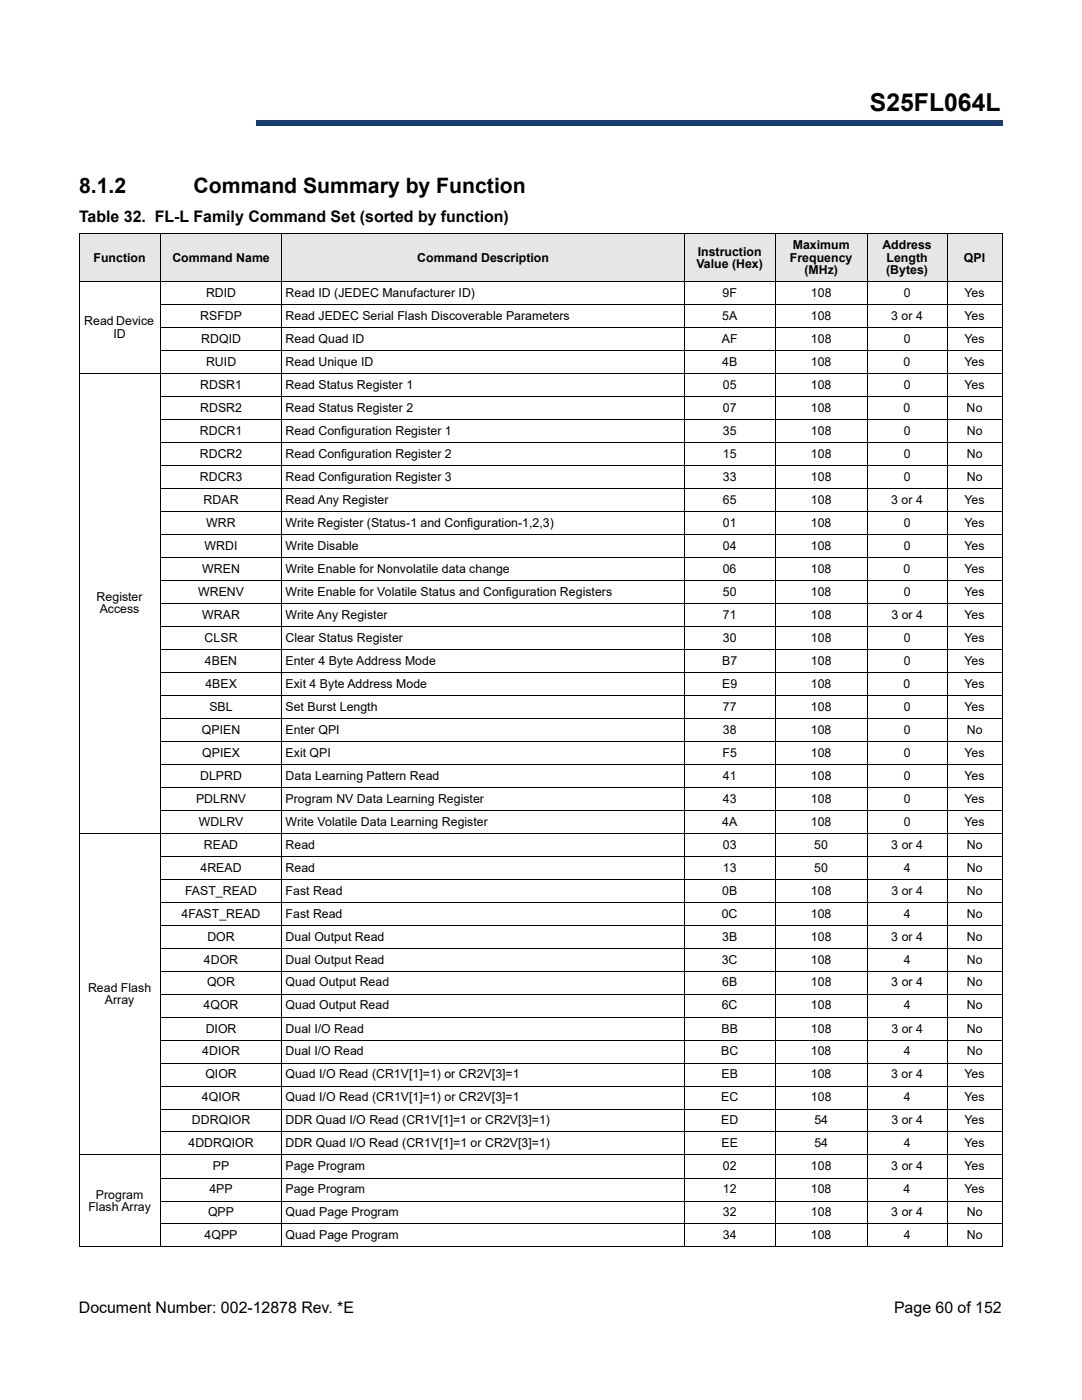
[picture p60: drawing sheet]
<svg xmlns="http://www.w3.org/2000/svg" width="216mm" height="279mm" viewBox="0 0 216 279" stroke-linecap="round" stroke-linejoin="round" font-family="sans-serif">
<defs><g id="words">
<text font-size="4.9" x="173.6" y="22.1">S25FL064L</text>
<g font-size="4.2">
<text x="15.8" y="38.6">8.1.2</text>
<text x="38.6" y="38.6">Command Summary by Function</text>
</g>
<g font-size="3.2">
<text x="15.8" y="44.2">Table 32. FL-L Family Command Set (sorted by function)</text>
<text x="15.7" y="262.1">Document Number: 002-12878 Rev. *E</text>
<text x="178.4" y="262.1">Page 60 of 152</text>
</g>
<g font-size="2.5">
<text x="18.7" y="52.2">Function</text>
<text x="34.4" y="52.2">Command Name</text>
<text x="83.2" y="52.2">Command Description</text>
<text x="139" y="53.5">Value (Hex)</text>
<text x="139.2" y="51">Instruction</text>
<text x="157.6" y="52.2">Frequency</text>
<text x="158.2" y="49.8">Maximum</text>
<text x="176.1" y="49.8">Address</text>
<text x="176.9" y="52.2">Length</text>
<text x="192.3" y="52.2">QPI</text>
<text x="41.1" y="59.3">RDID</text>
<text x="57" y="59.3">Read ID (JEDEC Manufacturer ID)</text>
<text x="144.2" y="59.3">9F</text>
<text x="160.5" y="54.7">(MHz)</text>
<text x="161.8" y="59.3">108</text>
<text x="176.8" y="54.7">(Bytes)</text>
<text x="180.3" y="59.3">0</text>
<text x="192.5" y="59.3">Yes</text>
<text x="16.8" y="64.9">Read Device</text>
<text x="39.9" y="63.9">RSFDP</text>
<text x="57" y="63.9">Read JEDEC Serial Flash Discoverable Parameters</text>
<text x="144.1" y="63.9">5A</text>
<text x="161.8" y="63.9">108</text>
<text x="177.8" y="63.9">3 or 4</text>
<text x="192.4" y="63.9">Yes</text>
<text x="22.6" y="67.4">ID</text>
<text x="40.2" y="68.5">RDQID</text>
<text x="57" y="68.5">Read Quad ID</text>
<text x="144" y="68.5">AF</text>
<text x="161.8" y="68.5">108</text>
<text x="180.3" y="68.5">0</text>
<text x="192.5" y="68.5">Yes</text>
<text x="39.9" y="77.6">RDSR1</text>
<text x="41.1" y="73">RUID</text>
<text x="57" y="73">Read Unique ID</text>
<text x="57" y="77.6">Read Status Register 1</text>
<text x="144.1" y="73">4B</text>
<text x="144.2" y="77.6">05</text>
<text x="161.8" y="73">108</text>
<text x="161.8" y="77.6">108</text>
<text x="180.3" y="73">0</text>
<text x="180.3" y="77.6">0</text>
<text x="192.4" y="73">Yes</text>
<text x="192.4" y="77.6">Yes</text>
<text x="39.9" y="82.2">RDSR2</text>
<text x="57" y="82.2">Read Status Register 2</text>
<text x="144.2" y="82.2">07</text>
<text x="161.8" y="82.2">108</text>
<text x="180.3" y="82.2">0</text>
<text x="192.9" y="82.2">No</text>
<text x="39.9" y="86.8">RDCR1</text>
<text x="57" y="86.8">Read Configuration Register 1</text>
<text x="144.2" y="86.8">35</text>
<text x="161.8" y="86.8">108</text>
<text x="180.3" y="86.8">0</text>
<text x="192.9" y="86.8">No</text>
<text x="39.9" y="91.4">RDCR2</text>
<text x="39.9" y="96">RDCR3</text>
<text x="57" y="91.4">Read Configuration Register 2</text>
<text x="57" y="96">Read Configuration Register 3</text>
<text x="144.2" y="91.4">15</text>
<text x="144.2" y="96">33</text>
<text x="161.8" y="91.4">108</text>
<text x="161.8" y="96">108</text>
<text x="180.3" y="91.4">0</text>
<text x="180.3" y="96">0</text>
<text x="192.9" y="91.4">No</text>
<text x="192.9" y="96">No</text>
<text x="40.6" y="100.6">RDAR</text>
<text x="57" y="100.6">Read Any Register</text>
<text x="144.2" y="100.6">65</text>
<text x="161.8" y="100.6">108</text>
<text x="177.8" y="100.6">3 or 4</text>
<text x="192.4" y="100.6">Yes</text>
<text x="41.2" y="105.2">WRR</text>
<text x="57" y="105.2">Write Register (Status-1 and Configuration-1,2,3)</text>
<text x="144.2" y="105.2">01</text>
<text x="161.8" y="105.2">108</text>
<text x="180.3" y="105.2">0</text>
<text x="192.4" y="105.2">Yes</text>
<text x="40.8" y="109.7">WRDI</text>
<text x="57" y="109.7">Write Disable</text>
<text x="144.2" y="109.7">04</text>
<text x="161.8" y="109.7">108</text>
<text x="180.3" y="109.7">0</text>
<text x="192.4" y="109.7">Yes</text>
<text x="19.3" y="120">Register</text>
<text x="39.5" y="118.9">WRENV</text>
<text x="40.4" y="114.3">WREN</text>
<text x="57" y="114.3">Write Enable for Nonvolatile data change</text>
<text x="57" y="118.9">Write Enable for Volatile Status and Configuration Registers</text>
<text x="144.2" y="114.3">06</text>
<text x="144.2" y="118.9">50</text>
<text x="161.8" y="114.3">108</text>
<text x="161.8" y="118.9">108</text>
<text x="180.3" y="114.3">0</text>
<text x="180.3" y="118.9">0</text>
<text x="192.4" y="114.3">Yes</text>
<text x="192.4" y="118.9">Yes</text>
<text x="19.9" y="122.4">Access</text>
<text x="40.4" y="123.5">WRAR</text>
<text x="57" y="123.5">Write Any Register</text>
<text x="144.2" y="123.5">71</text>
<text x="161.8" y="123.5">108</text>
<text x="177.9" y="123.5">3 or 4</text>
<text x="192.5" y="123.5">Yes</text>
<text x="40.8" y="128.1">CLSR</text>
<text x="57" y="128.1">Clear Status Register</text>
<text x="144.2" y="128.1">30</text>
<text x="161.8" y="128.1">108</text>
<text x="180.3" y="128.1">0</text>
<text x="192.5" y="128.1">Yes</text>
<text x="40.9" y="132.7">4BEN</text>
<text x="41" y="137.2">4BEX</text>
<text x="57" y="137.2">Exit 4 Byte Address Mode</text>
<text x="57" y="132.7">Enter 4 Byte Address Mode</text>
<text x="144.1" y="137.2">E9</text>
<text x="144.1" y="132.7">B7</text>
<text x="161.8" y="137.2">108</text>
<text x="161.8" y="132.7">108</text>
<text x="180.3" y="137.2">0</text>
<text x="180.3" y="132.7">0</text>
<text x="192.4" y="137.2">Yes</text>
<text x="192.4" y="132.7">Yes</text>
<text x="41.8" y="141.8">SBL</text>
<text x="57" y="141.8">Set Burst Length</text>
<text x="144.2" y="141.8">77</text>
<text x="161.8" y="141.8">108</text>
<text x="180.3" y="141.8">0</text>
<text x="192.5" y="141.8">Yes</text>
<text x="40.3" y="146.4">QPIEN</text>
<text x="57" y="146.4">Enter QPI</text>
<text x="144.2" y="146.4">38</text>
<text x="161.8" y="146.4">108</text>
<text x="180.3" y="146.4">0</text>
<text x="192.9" y="146.4">No</text>
<text x="39.9" y="155.6">DLPRD</text>
<text x="40.3" y="151">QPIEX</text>
<text x="57" y="155.6">Data Learning Pattern Read</text>
<text x="57" y="151">Exit QPI</text>
<text x="144.2" y="151">F5</text>
<text x="144.2" y="155.6">41</text>
<text x="161.8" y="151">108</text>
<text x="161.8" y="155.6">108</text>
<text x="180.3" y="151">0</text>
<text x="180.3" y="155.6">0</text>
<text x="192.4" y="151">Yes</text>
<text x="192.5" y="155.6">Yes</text>
<text x="39.1" y="160.2">PDLRNV</text>
<text x="57" y="160.2">Program NV Data Learning Register</text>
<text x="144.2" y="160.2">43</text>
<text x="161.8" y="160.2">108</text>
<text x="180.3" y="160.2">0</text>
<text x="192.5" y="160.2">Yes</text>
<text x="39.7" y="164.8">WDLRV</text>
<text x="57" y="164.8">Write Volatile Data Learning Register</text>
<text x="144.1" y="164.8">4A</text>
<text x="161.8" y="164.8">108</text>
<text x="180.3" y="164.8">0</text>
<text x="192.4" y="164.8">Yes</text>
<text x="40" y="173.9">4READ</text>
<text x="40.7" y="169.4">READ</text>
<text x="57" y="169.4">Read</text>
<text x="57" y="173.9">Read</text>
<text x="144.2" y="169.4">03</text>
<text x="144.2" y="173.9">13</text>
<text x="162.5" y="173.9">50</text>
<text x="162.5" y="169.4">50</text>
<text x="177.8" y="169.4">3 or 4</text>
<text x="180.3" y="173.9">4</text>
<text x="192.9" y="169.4">No</text>
<text x="192.9" y="173.9">No</text>
<text x="36.9" y="178.5">FAST_READ</text>
<text x="57" y="178.5">Fast Read</text>
<text x="144.1" y="178.5">0B</text>
<text x="161.8" y="178.5">108</text>
<text x="177.9" y="178.5">3 or 4</text>
<text x="192.9" y="178.5">No</text>
<text x="36.2" y="183.1">4FAST_READ</text>
<text x="57" y="183.1">Fast Read</text>
<text x="144" y="183.1">0C</text>
<text x="161.8" y="183.1">108</text>
<text x="180.3" y="183.1">4</text>
<text x="192.9" y="183.1">No</text>
<text x="41.4" y="187.7">DOR</text>
<text x="57" y="187.7">Dual Output Read</text>
<text x="144.1" y="187.7">3B</text>
<text x="161.8" y="187.7">108</text>
<text x="177.8" y="187.7">3 or 4</text>
<text x="192.9" y="187.7">No</text>
<text x="17.6" y="197.9">Read Flash</text>
<text x="40.7" y="192.3">4DOR</text>
<text x="41.3" y="196.9">QOR</text>
<text x="57" y="192.3">Dual Output Read</text>
<text x="57" y="196.9">Quad Output Read</text>
<text x="144" y="192.3">3C</text>
<text x="144.1" y="196.9">6B</text>
<text x="161.8" y="192.3">108</text>
<text x="161.8" y="196.9">108</text>
<text x="177.8" y="196.9">3 or 4</text>
<text x="180.3" y="192.3">4</text>
<text x="192.9" y="196.9">No</text>
<text x="192.9" y="192.3">No</text>
<text x="20.9" y="200.4">Array</text>
<text x="40.6" y="201.5">4QOR</text>
<text x="57" y="201.5">Quad Output Read</text>
<text x="144" y="201.5">6C</text>
<text x="161.8" y="201.5">108</text>
<text x="180.3" y="201.5">4</text>
<text x="192.9" y="201.5">No</text>
<text x="41" y="206.1">DIOR</text>
<text x="57" y="206.1">Dual I/O Read</text>
<text x="144" y="206.1">BB</text>
<text x="161.8" y="206.1">108</text>
<text x="177.9" y="206.1">3 or 4</text>
<text x="192.9" y="206.1">No</text>
<text x="40.3" y="210.6">4DIOR</text>
<text x="41" y="215.2">QIOR</text>
<text x="57" y="215.2">Quad I/O Read (CR1V[1]=1) or CR2V[3]=1</text>
<text x="57" y="210.6">Dual I/O Read</text>
<text x="143.9" y="210.6">BC</text>
<text x="143.9" y="215.2">EB</text>
<text x="161.8" y="215.2">108</text>
<text x="161.8" y="210.6">108</text>
<text x="177.8" y="215.2">3 or 4</text>
<text x="180.3" y="210.6">4</text>
<text x="192.4" y="215.2">Yes</text>
<text x="192.9" y="210.6">No</text>
<text x="40.3" y="219.8">4QIOR</text>
<text x="57" y="219.8">Quad I/O Read (CR1V[1]=1) or CR2V[3]=1</text>
<text x="143.9" y="219.8">EC</text>
<text x="161.8" y="219.8">108</text>
<text x="180.3" y="219.8">4</text>
<text x="192.5" y="219.8">Yes</text>
<text x="38.3" y="224.4">DDRQIOR</text>
<text x="57" y="224.4">DDR Quad I/O Read (CR1V[1]=1 or CR2V[3]=1)</text>
<text x="143.9" y="224.4">ED</text>
<text x="162.5" y="224.4">54</text>
<text x="177.9" y="224.4">3 or 4</text>
<text x="192.5" y="224.4">Yes</text>
<text x="37.6" y="229">4DDRQIOR</text>
<text x="42.5" y="233.6">PP</text>
<text x="57" y="229">DDR Quad I/O Read (CR1V[1]=1 or CR2V[3]=1)</text>
<text x="57" y="233.6">Page Program</text>
<text x="144" y="229">EE</text>
<text x="144.2" y="233.6">02</text>
<text x="161.8" y="233.6">108</text>
<text x="162.5" y="229">54</text>
<text x="177.8" y="233.6">3 or 4</text>
<text x="180.3" y="229">4</text>
<text x="192.4" y="233.6">Yes</text>
<text x="192.5" y="229">Yes</text>
<text x="19.2" y="239.2">Program</text>
<text x="41.8" y="238.1">4PP</text>
<text x="57" y="238.1">Page Program</text>
<text x="144.2" y="238.1">12</text>
<text x="161.8" y="238.1">108</text>
<text x="180.3" y="238.1">4</text>
<text x="192.4" y="238.1">Yes</text>
<text x="17.6" y="241.7">Flash Array</text>
<text x="41.5" y="242.7">QPP</text>
<text x="57" y="242.7">Quad Page Program</text>
<text x="144.2" y="242.7">32</text>
<text x="161.8" y="242.7">108</text>
<text x="177.8" y="242.7">3 or 4</text>
<text x="192.9" y="242.7">No</text>
<text x="40.8" y="247.3">4QPP</text>
<text x="57" y="247.3">Quad Page Program</text>
<text x="144.2" y="247.3">34</text>
<text x="161.8" y="247.3">108</text>
<text x="180.3" y="247.3">4</text>
<text x="192.9" y="247.3">No</text>
</g>
</g></defs>
<path d="M51.1 24.1h149v.9h-149z" fill="#163b71"/>
<path d="M51 25h149M51.1 24.1h148.9" fill="none" stroke="#163b71" stroke-width=".2"/>
<path d="M51 24h.2v1h-.2z" fill="#163b71"/>
<path d="M16.3 16.3h32.4v10h-32.4z" fill="#fff"/>
<g fill="#e6e6e6">
<path d="M15.8 46.7h16.2v9.5h-16.2z"/>
<path d="M32 46.7h24.3v9.5h-24.3z"/>
<path d="M56.3 46.7h80.2v9.5h-80.2z"/>
<path d="M136.5 46.7h18.2v9.5h-18.2z"/>
<path d="M154.7 46.7h18.3v9.5h-18.3z"/>
<path d="M173 46.7h16v9.5h-16z"/>
<path d="M189 46.7h10.9v9.5h-10.9z"/>
</g>
<g fill="none" stroke="#000" stroke-width=".2">
<path d="M15.7 46.7h184.3M15.7 56.2h184.3M15.8 46.8v202M32 46.6v202.3M56.3 46.6v202.3M136.5 46.6v202.3M154.7 46.6v202.3M173 46.6v202.3M189 46.6v202.3M199.9 46.8v202M15.7 74.6h184.3M31.9 60.8h168.1"/>
<path d="M31.9 65.4h168.1M31.9 70h168.1M31.9 79.2h168.1M31.9 83.8h168.1M31.9 88.3h168.1M31.9 92.9h168.1M31.9 97.5h168.1M31.9 102.1h168.1M31.9 106.7h168.1M31.9 111.3h168.1M31.9 115.8h168.1M31.9 120.4h168.1"/>
<path d="M31.9 125h168.1M31.9 129.6h168.1M31.9 134.2h168.1M31.9 138.8h168.1M31.9 143.4h168.1M31.9 148h168.1M31.9 152.5h168.1M31.9 157.1h168.1M15.7 166.3h184.3M31.9 161.7h168.1M31.9 170.9h168.1M31.9 175.5h168.1"/>
<path d="M31.9 180.1h168.1M31.9 184.6h168.1M31.9 189.2h168.1M31.9 193.8h168.1M31.9 198.4h168.1M31.9 203h168.1M31.9 207.6h168.1M31.9 212.2h168.1M31.9 216.7h168.1M15.7 230.5h184.3M31.9 221.3h168.1M31.9 225.9h168.1"/>
<path d="M31.9 235.1h168.1M31.9 239.7h168.1M15.7 248.9h184.3M31.9 244.3h168.1"/>
</g>
<use href="#words"/>
</svg>
